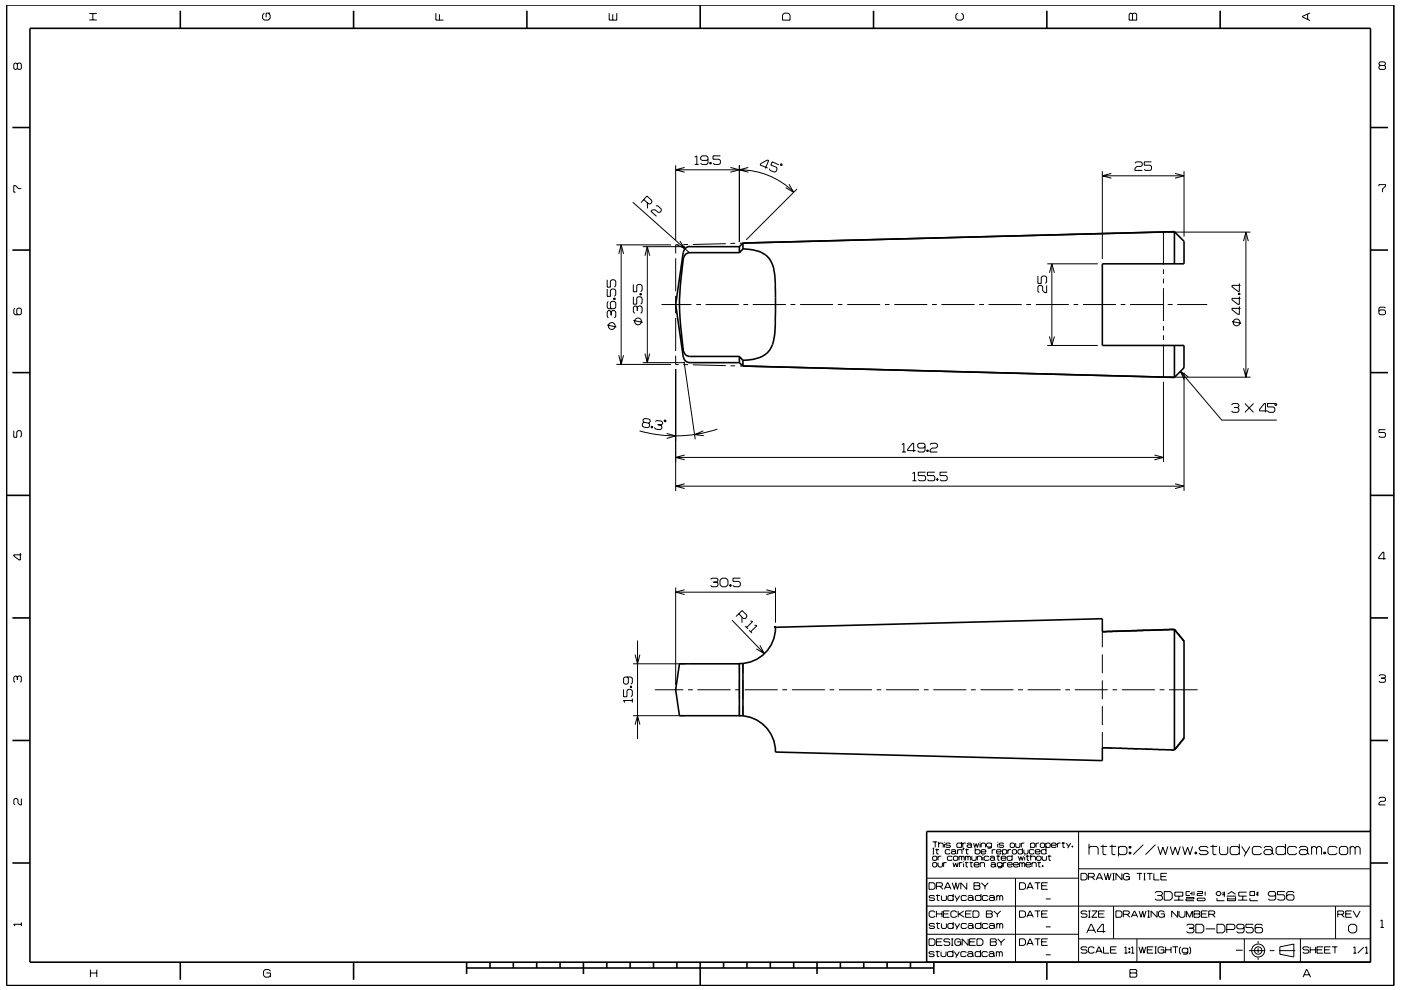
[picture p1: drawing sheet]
<svg xmlns="http://www.w3.org/2000/svg" width="297mm" height="210mm" viewBox="0 0 297 210" stroke-linecap="round" stroke-linejoin="round" font-family="sans-serif">
<g fill="none" stroke="#000" stroke-width=".21">
<path d="M3.7 13.6l-.3-.2h-.2l-.3 .2v.9l.3 .2 .5-.2M3.7 13.6l.2-.2h.4l.2 .2v.9l-.2 .2h-.4l-.2-.2M3.7 13.6v.9M18.9 4.2h1.6M18.9 2.9h1.6M19.7 2.9v1.3M56 2.8l-.3 .4v.7l.3 .4h.9l.4-.4v-.7l-.4-.4M57.3 2.8h-.9v.9M92.4 2.8v1.5h1.6M93.2 3v1.3M129.2 2.8v1.5h1.6v-1.5M129.9 3v1.3"/>
<path d="M166.3 2.8h.8l.4 .4v1.1h-1.6v-1.1zM203 2.8l-.4 .4v.7l.4 .4h.9l.4-.4v-.7l-.4-.4M239.6 2.8h.3l.2 .2 .3-.2h.3l.3 .2v1.3h-1.6v-1.3zM240.1 3v1.3M277.2 3v1.1M277.7 2.7l-1.6 .8v.1l1.6 .8M292.6 13.9l-.2-.3v-.2l.2-.3h.9l.2 .3v.2l-.2 .3M292.6 13.9l-.2 .2v.4l.2 .2h.9l.2-.2v-.4l-.2-.2M292.6 13.9h.9M143.3 35v16M143.3 36h13.5M145.2 35.5l-1.9 .5 1.9 .5"/>
<path d="M147.3 33.4l.4-.3v1.8M147.3 34.9h.8M150.1 33.8l-.3 .2h-1l-.3-.2v-.4l.3-.3h1l.3 .3v1.2l-.3 .3h-1l-.3-.3M150.5 34.5h.3v.3h-.3zM150.6 34.5v.3M152.7 33.1h-1.5v.7h1.2l.3 .2v.6l-.3 .3h-.9l-.3-.3M154.9 35.5l1.9 .5-1.9 .5M156.8 35v16.3M156.8 36a16.3 16.3 0 0 1 11.5 4.8M158.7 35.5l-1.9 .5 1.9 .5M162.8 35.6l-1.6-.6 .1-.3 1.4-.8 .3 .1-.7 1.7M165.1 35l-1.4-.7-.3 .7 1.2 .5 .2 .3-.3 .6-.3 .1-.9-.4-.2-.3"/>
<path d="M165.5 34.8h.3v.3h-.3zM167.3 39.1l1 1.7-1.7-1M233.7 36.3v18.6M233.7 37.3h17.3M235.6 36.8l-1.9 .5 1.9 .5M240.6 34.6l.3-.3h1l.3 .3v.4l-.3 .3h-.9l-.4 .4v.4h1.6M244.1 34.3h-1.5v.7h1.3l.2 .3v.6l-.2 .2h-1l-.3-.2M249.1 36.8l1.9 .5-1.9 .5M251 36.3v13.9M292.4 39.5v-.3h1.3v.3l-.6 .6v.7M4.5 40h-.6l-.6-.6h-.4v1.4h.4M128.7 59.3v1.6h.7v-1.3l.3-.3h.6l.3 .3v1l-.3 .3"/>
<path d="M130.7 51.9h11.6M131.2 53.8l.5-1.9 .5 1.9M131.7 51.9v25.4M134.2 42.9l12.1 10.8M136.3 52.3h8.9M136.5 42.3l1 1 .4-.1 .3-.3v-.4l-1-.9-1.3 1.4M136.7 54.2l.5-1.9 .6 1.9M137.2 43l.1 1.2M137.2 52.3v24.6M139.1 43.7l.3-.1 .8 .7v.4l-.3 .3h-.4l-.6-.5h-.6l-.3 .3 1.2 1.1M143.3 54.8v7M143.9 51.9h-.6v1.9"/>
<path d="M144.1 51.1l1.1 1.6-1.8-.8M145.9 51.9h-1M153.9 51.7l-7 .2M155.9 51.6h-1M157.5 51.6h-.6M169 40.1l-10.8 10.8M220.1 58.5v1.6h.7v-1.3l.3-.3h.5l.3 .3v1l-.3 .3M222 56h10.7M222.5 57.9l.5-1.9 .6 1.9M223 56v17.3M246.7 49.2v6.9M246.7 57.1v1"/>
<path d="M246.7 59.1v1M247.7 49.2h17.4M263.7 51.1l.5-1.9 .5 1.9M264.2 49.2v30.8M3.2 65.4l-.3 .2v.9l.3 .3h1.1l.2-.3v-.9l-.2-.2h-.5l-.2 .2v.9l.2 .3M128.7 61.3v1.6h.7v-1.3l.3-.3h.6l.2 .3v1l-.2 .3M128.7 69l2 .3M129 63.9l-.3 .3v1l.3 .3h1.3l.3-.3v-1l-.3-.3h-.6l-.3 .3v1l.3 .3M129.6 66.2l-.3-.3h-.3l-.3 .3v.9l.3 .3M129.6 66.2l.2-.3h.5l.3 .3v.9l-.3 .3M129.6 66.2v.7M130.1 63.2h.3v.3h-.3z"/>
<path d="M130.1 63.4h.3M130.7 77.3h11.6M131.2 75.3l.5 2 .5-2M134.3 68l2 .4M134.3 60.3v1.6h.7v-1.3l.3-.3h.5l.3 .3v1l-.3 .3M134.3 62.9v1.6h.7v-1.3l.3-.3h.5l.3 .3v1l-.3 .3M135.1 65.2l-.3-.3h-.2l-.3 .3v1l.3 .3M135.1 65.2l.3-.3h.4l.3 .3v1l-.3 .3M135.1 65.2v.7M135.7 62.3h.3v.3h-.3zM135.7 62.4h.3M136.3 76.9h8.9"/>
<path d="M136.7 75l.5 1.9 .5-1.9M140.3 64.6h6.3M143.3 75.4v1.9h.6M143.3 62.8v3.7M143.3 67.4v7.1M143.3 78.3v25.8M144.9 77.3h1M145 76.7l2.4 16.5M146.9 77.4l7 .2M147.6 64.6h1M149.6 64.6h7M154.9 77.6h1"/>
<path d="M156.9 77.6h.6M157.6 64.6h1M159.6 64.6h7M167.6 64.6h1M169.6 64.6h7M177.6 64.6h1M179.6 64.6h7M187.6 64.6h1M189.6 64.6h7M197.6 64.6h1M199.6 64.6h7M207.6 64.6h1"/>
<path d="M209.6 64.6h7M217.6 64.6h1M219.6 64.6h7M221.9 60.5v1.6h-.4l-.4-.5v-.8l-.3-.3h-.5l-.2 .3v1l.2 .3M222 73.3h10.7M222.5 71.4l.5 1.9 .6-1.9M227.6 64.6h1M229.6 64.6h7M237.6 64.6h1M239.6 64.6h7M246.7 61.1v7M246.7 69.1v1"/>
<path d="M246.7 71.1v1M246.7 73.1v6.9M247.6 64.6h1M249.6 64.6h6.3M250.3 78.8l8.7 10.3h11.7M251 79v25.1M251.9 79.9l-1.6-1.1 .8 1.8M261.2 68.2l1.9 .4M261.9 67.7l-.1 .1M262.6 62.2h.3v.3h-.3zM262.6 62.4h.3M262.8 60.1v1.7h-.3l-1.3-1v-.3h1.8"/>
<path d="M262.8 62.9v1.7h-.3l-1.3-1v-.3h1.8M262.8 65v1.7h-.3l-1.3-1v-.3h1.8M263.6 78.1l.6 1.9 .5-1.9M293.7 65.4l-.2-.3h-.9l-.2 .3v1.1l.2 .3h.9l.2-.3v-.5l-.2-.3h-.9l-.2 .3M2.9 91.3v1.4h.7v-1.1l.2-.3h.5l.2 .3v.9l-.2 .2M136.5 89.6l-.2-.3 .1-.3 .3-.2 1 .1 .2 .3-.1 .3-.3 .2M136.5 89.6l1 .1M136.5 89.6l-.3 .2-.1 .4 .3 .4 1 .1 .3-.2 .1-.4-.3-.4M138.1 90.4l.3 .1-.1 .3-.3-.1zM138.2 90.4v.3M138.9 89.4l.4-.2 .9 .1 .3 .4v.3l-.4 .2M139.4 90.1l.7 .1"/>
<path d="M140.1 90.2l.2 .3v.4l-.3 .2-1-.1-.3-.3M140.8 89.2l.3-.1 .1 .3h-.3zM141.3 91.9l1.9 .6-1.9 .5M143.3 97h103.4M145.2 96.5l-1.9 .5 1.9 .5M149.1 91.4l-1.8 .8 1.9 .2M152.1 91a28.1 28.1 0 0 1-16.5 .4M191.2 94.3l.4-.3v1.9M191.2 95.9h.9M194.1 95.6h-1.7v-.3l1.1-1.3h.2v1.9M196.1 94.7l-.3 .3h-1l-.2-.3v-.4l.2-.3h1l.3 .3v1.3l-.3 .3h-1l-.2-.3M196.5 95.5h.3v.3h-.3z"/>
<path d="M196.6 95.5v.3M197.2 94.3l.2-.3h1.1l.3 .3v.4l-.3 .3h-.9l-.4 .5v.4h1.6M244.8 96.5l1.9 .5-1.9 .5M246.7 81v17M247.7 80h17.4M261.1 85.9l.3-.3h1l.3 .3v.3l-.3 .2M261.7 86.4h.7M262.4 86.4l.3 .3v.5l-.3 .3h-1l-.3-.3M263.9 85.6l1.9 1.9M265.8 85.6l-1.9 1.9M270.3 85.6h-1.6v.7h1.3l.3 .3v.6l-.3 .3h-1l-.3-.3h-1.7v-.3l1.1-1.3h.2v1.9M270.4 85.6l.3 .1-.2 .3-.2-.1z"/>
<path d="M293.7 91.1h-1.3v.6h1.1l.2 .3v.5l-.2 .2h-.9l-.2-.2M4.3 117.3v1.5h-.2l-1.2-.9v-.2h1.6M143.3 103.1h107.7M145.2 102.6l-1.9 .5 1.9 .5M193.5 100.4l.4-.2v1.8M193.5 102h.8M196.3 100.2h-1.6v.7h1.3l.3 .2v.6l-.3 .3h-1l-.3-.3M198.2 100.2h-1.6v.7h1.4l.2 .2v.6l-.2 .3h-1.1l-.3-.3M198.6 101.6h.3v.2h-.3zM198.7 101.6v.2M200.8 100.2h-1.5v.7h1.3l.2 .2v.6l-.2 .3h-1l-.3-.3M249.1 102.6l1.9 .5-1.9 .5"/>
<path d="M293.8 118.5h-1.5v-.3l.9-1.1h.2v1.6M134.7 138.8l.5 2 .5-2M135.2 135.8v21M143.3 124.6v20.7M143.3 125.6h21.1M145.2 125.1l-1.9 .5 1.9 .5M150.7 122.9l.3-.3h1l.2 .3v.3l-.2 .3M151.3 123.5h.7M152 123.5l.2 .2v.5l-.2 .3h-1l-.3-.3M152.7 123.1l.4-.5h.8l.4 .5v.9l-.4 .5h-.8l-.4-.5zM154.7 124h.3v.3h-.3zM154.9 124v.3"/>
<path d="M155.2 131.5l6.8 7.1M156.6 130.2l1 1h.4l.3-.3v-.4l-1-1-1.3 1.3M157 122.6h-1.6v.7h1.3l.3 .3v.6l-.3 .2h-1l-.3-.2M157.3 130.9v1.2M158 132.8l.6 .6M158.8 133.7l.6 .6M159.1 131.7l.5 .1-1.3 1.3M160 132.6l.5 .1-1.3 1.3M161.1 136.9l.9 1.7-1.6-1M162.5 125.1l1.9 .5-1.9 .5M164.4 124.6v7.5M233.7 134v3.3"/>
<path d="M233.7 138.8v4M249 133.5v2.9M249 137.9v4M3.7 143.6l-.3-.2h-.2l-.3 .2v.9l.3 .2M3.7 143.6l.2-.2h.4l.2 .2v.9l-.2 .2M3.7 143.6v.6M132.2 146.2v1.6h.7v-1.3l.3-.3h.6l.3 .3v1l-.3 .3M132.9 143.6l.3 .2v1.1l-.3 .2h-.4l-.3-.2v-1.1l.3-.2h1.3l.3 .2v1.1l-.3 .2M133.6 145.5h.3v.3h-.3zM133.6 145.7h.3M134.1 148.6h-1.9l.3 .4M134.1 148.2v.8"/>
<path d="M134.2 151.8h11M134.2 140.8h11M134.7 153.7l.5-1.9 .5 1.9M138.9 146.3h6M145.9 146.3h1M147.9 146.3h7M155.9 146.3h1M156.8 140.8v2M156.8 144.3v4M156.8 149.8v2M157.5 140.8v1.9M157.5 144.3v4"/>
<path d="M157.5 149.8v2M157.9 146.3h7M165.9 146.3h1M167.9 146.3h7M175.9 146.3h1M177.9 146.3h7M185.9 146.3h1M187.9 146.3h7M195.9 146.3h1M197.9 146.3h7M205.9 146.3h1M207.9 146.3h7"/>
<path d="M215.9 146.3h1M217.9 146.3h7M225.9 146.3h1M227.9 146.3h7M233.7 144.3v4M233.7 149.8v4M233.7 155.3v3.3l2.1 .1M235.9 146.3h1M237.2 158.7l4 .1M237.9 146.3h6.9M242.7 158.9l4 .1M245.9 146.3h1"/>
<path d="M247.9 146.3h6M248.2 159l.8 .1M249 143.4v5.8M249 150.7v4M249 156.2v2.9M292.4 143.4l.2-.3h.9l.2 .3v.2l-.2 .2M292.9 143.8h.6M293.5 143.8l.2 .3v.4l-.2 .2h-.9l-.2-.2M4.5 169.4v1.3h-.3l-.4-.4v-.7l-.2-.2h-.4l-.3 .2v.9l.3 .2M197.7 178.6h1M197.7 179.9h.4M197.9 179.9v1.2"/>
<path d="M198.3 178.6v1.1M198.6 180v1.1h.4M199 179l.2-.2h.6l.2 .2v.7M199 178.6v1.1M200.2 178.6v.1M200.2 179v.7M201.5 179l-.2-.2h-.6l-.2 .3 .2 .2h.6l.2 .3-.2 .1h-.6l-.2-.1M203.9 179l-.2-.2h-.7l-.1 .2v.6l.1 .1h.7l.2-.1M203.9 178.6v1.1M204.1 178.8v.9M204.2 179.9h.2l-.2 .4zM204.3 179.9l-.1 .4"/>
<path d="M204.8 178.8h-.5l-.2 .2M204.9 180v1.1h.4M205 179l.2-.2h.6l.2 .2v.6M206 179.4l-.2-.2h-.6l-.2 .2 .2 .3h.6l.2-.1M206 179.6l.1 .1M206.4 178.8l.3 .9 .3-.8 .2 .8 .3-.9M206.8 179.9v1.2M207.8 178.6v.1M207.8 179v.7M208 179l.2-.2h.5l.3 .2v.7M208 178.8v.9M210.2 179l-.2-.2h-.6l-.2 .2v.4l.2 .3h.6l.2-.3"/>
<path d="M210.2 178.8v.9l-.2 .2h-.6M211.5 178.6v.1M211.5 179v.7M212.8 179l-.2-.2h-.6l-.2 .3 .2 .2h.6l.2 .3-.2 .1h-.6l-.2-.1M214.3 178.8h.6l.2 .2v.6l-.2 .1h-.6l-.1-.1v-.6zM215.3 178.8v.8l.2 .1h.6l.1-.1v-.8M216.5 178.8v.9M216.8 179.9v1.2M217.2 178.8h-.5l-.2 .2M218.5 179l.2-.2h.5l.2 .2v.6l-.2 .1h-.5l-.2-.1M218.5 178.8v1.1M219.7 178.8v.9"/>
<path d="M220.3 178.8h-.5l-.1 .2M220.6 179l.2-.2h.5l.2 .2v.6l-.2 .1h-.5l-.2-.1zM221.7 179l.3-.2h.5l.2 .2v.6l-.2 .1h-.5l-.3-.1M221.7 178.8v1.1M221.8 179.9v1.2M222.9 179.3h1l-.1-.5h-.7l-.2 .2v.6l.2 .1h.7l.1-.1M224.2 178.8v.9M224.8 178.8h-.4l-.2 .2M225.1 178.8h.7M225.4 178.6v1.1h.4M226.1 178.8l.5 .8M227 178.8l-.6 1.1"/>
<path d="M227.3 179.4h.2v.3h-.2zM227.4 179.4v.3M228.7 176.4v27.7M230.9 179.9l.3-.4h1.3l.3 .4v1.4M230.9 179v2.3M233.3 179.5h1.4M233.8 179.2v1.9l.2 .2h.6M235.2 179.5h1.4M235.8 179.2v1.9l.2 .2h.5M237.1 179.9l.4-.4h1l.4 .4v1l-.4 .4h-1l-.4-.4M237.1 179.5v2.1M239.4 179.5h.4v.4h-.4z"/>
<path d="M239.6 179.5v.4M242.4 179.2l-2.1 2.1M245 179.2l-2.1 2.1M245.5 179.5l.5 1.8 .5-1.6 .6 1.6 .5-1.8M248.1 179.5l.5 1.8 .6-1.6 .5 1.6 .5-1.8M250.7 179.5l.5 1.8 .6-1.6 .5 1.6 .6-1.8M256.2 179.9l-.4-.4h-1.2l-.4 .4 .4 .5h1.2l.4 .5-.4 .4h-1.2l-.4-.4M256.6 179.5h1.5M257.2 179.2v1.9l.1 .2h.6M258.6 179.5v1.4l.3 .4h1.1l.3-.4v-1.4M262.8 179.9l-.4-.4h-1.2l-.4 .4v1l.4 .4h1.2l.4-.4M262.8 179v2.3"/>
<path d="M263.3 179.5l.9 1.4M265 179.5l-1.2 2.1M267.5 179.9l-.4-.4h-1.2l-.4 .4v1l.4 .4h1.2l.4-.4M268 179.9l.3-.4h1.1l.3 .4v1M272.5 179.9l-.3-.4h-1.3l-.3 .4v1l.3 .4h1.3l.3-.4M272.5 179v2.3M274.9 179.9l-.3-.4h-1.2l-.4 .4v1l.4 .4h1.2l.3-.4M275.5 179.9l.3-.4h1.1l.3 .4v1M278.1 179.9l.3-.4h.4l.3 .4M278.1 179.5v1.8M279.1 179.9l.4-.4h.3l.4 .4v1.4M279.1 179.9v1.4"/>
<path d="M283.5 179.9l-.4-.4h-1.2l-.3 .4v1l.3 .4h1.2l.4-.4M284 179.9l.3-.4h1.1l.3 .4v1l-.3 .4h-1.1l-.3-.4zM286.3 179.9l.3-.4h.3l.4 .4M286.3 179.5v1.8M287.3 179.9l.4-.4h.3l.4 .4v1.4M287.3 179.9v1.4M292.4 169.4l.2-.3h.9l.2 .3v.3l-.2 .3h-.8l-.3 .3v.4h1.3M4.5 195.7v.7M4.5 196h-1.6l.3 .4M196.5 198.2h32.2M196.5 192.2h94.1M196.6 186.3h32.1"/>
<path d="M197 199.1h.9l.3 .4v.7l-.3 .3h-.9zM197 187.2h.9l.3 .4v.7l-.3 .3h-.9zM197.7 181.1h.4M197.7 181.8l.2-.2h.6l.1 .2v.5l-.1 .2h-.6l-.2-.2zM197.7 183.1l.2-.1h.6l.1 .1v.6l-.1 .2h-.6l-.2-.2zM198.2 190.2l-.2-.3h-.8l-.2 .3 .2 .3h.8l.2 .3-.2 .2h-.8l-.2-.2M198.2 196.1l-.2-.2h-.8l-.2 .2 .2 .3h.8l.2 .2-.2 .3h-.8l-.2-.2M198.2 193.5l-.2-.3h-.7l-.3 .3v.8l.3 .3h.7l.2-.3M198.3 180.2h.8M198.5 189.9h.8M198.5 195.9h.8M198.5 188h1.1l.2-.2v-.4l-.2-.2h-1.1v1.4"/>
<path d="M198.5 199.8h1.1M198.5 193.2v1.4M198.5 193.8h1.2M198.7 189.7v1.2l.5 .1M198.7 195.7v1.1l.5 .1M198.9 183v.7l.2 .2h.5l.2-.2v-.7M198.9 181.6v.9M199.3 188l.6 .6M199.6 181.6h-.5l-.2 .2M199.6 189.9v.9l.2 .2h.6l.3-.2v-.9M199.6 195.9v.8l.2 .2h.6l.3-.2v-.8M199.7 193.2v1.4"/>
<path d="M199.8 199.1h-1.3v1.4h1.3M200 193.8h1.1M200.1 183v.9M200.2 188.6l.7-1.4h.1l.6 1.4M200.4 188.2h1M200.7 183h-.5l-.1 .1M201.3 193.2h-1.3v1.4h1.3M201.4 199.3l-.2-.2h-.9l-.2 .5 .2 .2h.9l.2 .2v.3l-.2 .2h-.9l-.2-.2M201.4 180.4l-.1-.2h-.7l-.2 .2v.5l.2 .2h.7l.1-.2M201.7 180.4l.2-.2h.5l.2 .2v.5M201.7 199.1h.4M201.9 199.1v1.4"/>
<path d="M201.9 187.2l.5 1.4 .2-1.4 .4 1.4 .4-1.4M201.9 181.8l-.2-.2h-.7l-.1 .2v.5l.1 .2h.7l.2-.2M202.1 183l.2 .9 .3-.9 .3 .9 .3-.9M202.1 190.2l-.2-.3h-.7l-.2 .3v.6l.2 .2h.7l.2-.2M202.1 196.1l-.2-.2h-.7l-.2 .2v.6l.2 .2h.7l.2-.2M202.1 189.6v1.4M202.1 195.6v1.3M202.1 181.8l.2-.2h.6l.2 .2v.5l-.2 .2h-.6l-.2-.2zM202.4 189.9l.5 .9M202.4 195.9l.5 .8M202.6 180.8l-.2-.2h-.5l-.2 .2 .2 .3h.5l.2-.2M202.6 180.9l.2 .2"/>
<path d="M202.9 193.5l-.3-.3h-.7l-.3 .3v.8l.3 .3h.7l.3-.3M202.9 199.8h.8v.7M203 180.4l.2-.2h.6l.2 .2v.7M203 180.2v.9M203.2 193.2v1.4M203.3 181.8l.2-.2 .4 .2M203.3 181.6v.9M203.4 193.8l1 .8M203.4 183v.9M203.5 189.9l-.8 1.3M203.5 195.9l-.8 1.2M203.7 199.5l-.3-.4h-.7l-.3 .4v.7l.3 .3h.7l.3-.3"/>
<path d="M203.9 181.8v.7M203.9 181.8l.1-.2 .4 .2v.7M204 183h-.4l-.2 .1M204.3 182.7v.2M204.3 183.1v.8M204.3 193.2l-1.1 .8M204.6 183h.7M204.7 180.2h.7M204.7 181.6v.9M204.7 181.8l.1-.2 .4 .2M204.7 193.8h1.1M204.8 182.8v1l.4 .1"/>
<path d="M204.9 190.2l-.2-.3h-.7l-.2 .3v.6l.2 .2h.7l.2-.2M204.9 196.1l-.2-.2h-.7l-.2 .2v.6l.2 .2h.7l.2-.2M205 187.2v1.4l-1.3-1.4v1.4M205.2 190.2l.2-.3h.7l.2 .3v.6M205.2 196.1l.2-.2h.7l.2 .2v.6M205.2 181.8v.7M205.2 181.8l.2-.2 .4 .2v.7M205.3 199.1v1.4l-1.3-1.4v1.4M205.6 183h.7M205.6 199.8h1M205.9 182.8v1l.3 .1M206 193.2h-1.3v1.4h1.3"/>
<path d="M206 181.6v.7l.2 .2h.6l.2-.2v-.7M206.3 193.2h1l.3 .3v.8l-.3 .3h-1zM206.3 190.6l-.2-.2h-.7l-.2 .2 .2 .4h.7l.2-.2M206.3 196.5l-.2-.2h-.7l-.2 .2 .2 .4h.7l.2-.2M206.3 190.8l.2 .2M206.3 196.7l.2 .2M206.5 187.2h1.1l.2 .2-.2 .5 .2 .2v.3l-.2 .2h-1.1zM206.5 187.9h1.1M206.5 183.4h1.1l-.2-.4h-.7l-.2 .1v.6l.2 .2h.7l.2-.2M206.8 180.4l.1-.2h.7l.2 .2v.5l-.2 .2h-.7l-.1-.2M206.8 199.1h-1.2v1.4h1.2M207.1 199.1h1l.3 .4v.7l-.3 .3h-1z"/>
<path d="M207.2 181.8l.2-.2h.5l.2 .2v.7M207.2 181.6v.9M207.8 183.1l.2-.1h.6l.1 .1v.8M207.8 183v.9M208 190.2l-.2-.3h-.8l-.2 .3v.6l.2 .2h.8l.2-.2M208 196.1l-.2-.2h-.8l-.2 .2v.6l.2 .2h.8l.2-.2M208 189.6v1.4M208 195.6v1.3M208 180.7h1v-.3l-.2-.2h-.6l-.2 .2v.5l.2 .2h.6l.2-.2M208.1 187.2l.7 .8M208.4 181.3v.2M208.4 181.8v.7"/>
<path d="M208.8 188v.6M209.1 193.2h1.1l.2 .2-.2 .4 .2 .2v.3l-.2 .3h-1.1zM209.1 193.8h1.1M209.5 190.2l-.3-.3h-.7l-.2 .3v.6l.2 .2h.7l.3-.2M209.5 196.1l-.3-.2h-.7l-.2 .2v.6l.2 .2h.7l.3-.2M209.5 187.2l-.7 .8M209.7 181.8l-.2-.2h-.7l-.1 .2v.5l.1 .2h.7l.2-.2M209.7 190.2l.3-.3h.6l.2 .3v.6M209.7 196.1l.3-.2h.6l.2 .2v.6M209.9 181.8l.2-.2h.5l.3 .2v.5M210 199.1h1l.2 .2-.2 .5 .2 .2v.3l-.2 .2h-1zM210 199.8h1"/>
<path d="M210.1 183.1l.2-.1h.5l.2 .1v.6M210.4 180.2v.9M210.7 193.2l.8 .7M210.8 190.6l-.2-.2h-.6l-.3 .2v.2l.3 .2h.6l.2-.2M210.8 196.5l-.2-.2h-.6l-.3 .2v.2l.3 .2h.6l.2-.2M210.8 190.8l.2 .2M210.8 196.7l.2 .2M210.9 182.2l-.3-.3h-.5l-.2 .3 .2 .3h.5l.3-.2M210.9 182.3l.1 .2M211 183.5l-.2-.2h-.5l-.2 .2 .2 .4h.5l.2-.2M211 183.7l.2 .2M211 180.2h-.4l-.2 .2"/>
<path d="M211.3 181.6h.7M211.3 180.7h1l-.2-.5h-.6l-.2 .2v.5l.2 .2h.6l.2-.2M211.3 190.2l.2-.3 .5 .3M211.3 189.9v1.1M211.3 195.9v1M211.3 196.1l.2-.2 .5 .2M211.5 193.9v.7M211.5 199.1l.8 .8M211.6 181.4v1l.3 .1M212 190.2l.2-.3 .4 .3v.8M212 190.2v.8M212 196.1v.8"/>
<path d="M212 196.1l.2-.2 .4 .2v.8M212.2 193.2l-.7 .7M212.3 182h1v-.2l-.2-.2h-.6l-.2 .2v.5l.2 .2h.6l.2-.2M212.3 199.9v.6M212.5 183.1l-.2-.1h-.7l-.2 .1v.5l.2 .2h.7l.2-.2M212.5 183v.9l-.2 .2h-.7M212.6 180.4l.1-.2h.6l.1 .2v.5l-.1 .2h-.6l-.1-.2M212.6 180.2v1.1M212.7 183v.9M213 199.1l-.7 .8M213.4 183h-.5l-.2 .1M213.6 183.4h1l-.1-.4h-.7l-.2 .1v.6l.2 .2h.7l.1-.2"/>
<path d="M213.7 180.2v.9M214.4 180.2h-.5l-.2 .2M214.6 181.8l-.2-.2h-.7l-.2 .2v.5l.2 .2h.7l.2-.2M214.6 181.3v1.2M214.6 180.4l.2-.2h.5l.2 .2v.5l-.2 .2h-.5l-.2-.2zM214.9 183.4h1l-.2-.4h-.6l-.2 .1v.6l.2 .2h.6l.2-.2M215.3 186.3v17.8M215.9 181.6l.3 .9 .2-.8 .3 .8 .3-.9M216.2 183v.9M216.2 183.1l.2-.1 .3 .1M216.2 199.1h.9l.3 .4v.7l-.3 .3h-.9zM216.2 187.2h.9l.3 .4v.7l-.3 .3h-.9z"/>
<path d="M216.2 193.2h.9l.3 .3v.8l-.3 .3h-.9zM216.7 183.1l.2-.1 .4 .1v.8M216.7 183.1v.8M216.8 180.4l-.2-.2h-.6l-.2 .2v.5l.2 .2h.6l.2-.2M217.1 180.2v.7l.2 .2h.5l.2-.2v-.7M217.3 181.3v.2M217.3 181.8v.7M217.5 183.4h1l-.1-.4h-.7l-.2 .1v.6l.2 .2h.7l.1-.2M217.5 181.6h.8M217.7 194.6l.7-1.4 .7 1.4M217.7 188.6l.7-1.4 .7 1.4M217.8 181.4v1l.4 .1"/>
<path d="M217.9 194.1h1M217.9 188.2h1M218.5 181.8l.2-.2h.6l.2 .2v.7M218.5 181.3v1.2M218.8 183.1l.2-.1h.5l.2 .1v.8M218.8 183v.9M219.2 180.4l-.1-.2h-.7l-.2 .2v.5l.2 .2h.7l.1-.2M219.4 199.1h1.2M219.4 193.2h1.2M219.4 187.2h1.2M219.5 180.7h1l-.2-.5h-.6l-.2 .2v.5l.2 .2h.6l.2-.2M219.8 181.8l.2-.2h.5l.2 .2v.5l-.2 .2h-.5l-.2-.2z"/>
<path d="M220 183h.7M220 187.2v1.4M220 193.2v1.4M220 199.1v1.4M220.3 182.8v1l.3 .1M220.8 199.8h1.1M220.8 193.8h1.1M220.8 187.9h1.1M221 183.6h.1v.2h-.1zM221 181.6v.7l.1 .2h.6l.2-.2v-.7M221.1 183.6v.2M221.7 196.6h1.1"/>
<path d="M221.7 190.7h1.1M221.8 180.4l-.2-.2h-.6l-.2 .2v.5l.2 .2h.6l.2-.2M222.1 199.1h-1.3v1.4h1.3M222.1 187.2h-1.3v1.4h1.3M222.1 193.2h-1.3v1.4h1.3M222.1 181.6h.8M222.4 181.4v1l.4 .1M228.7 199.1h61.9M228.7 184.3h61.9M229.2 185.2h.9l.4 .4v.7l-.4 .3h-.9zM230.4 197.9l.9-1.9h.1l.9 1.9M230.5 193.4l-.2-.2h-.9l-.2 .2 .2 .4h.9l.2 .2v.3l-.2 .3h-.9l-.2-.3"/>
<path d="M230.7 197.3h1.3M230.8 186h1l.2-.2v-.3l-.2-.3h-1v1.4M230.8 193.2h.4M230.8 194.6h.4M231 193.2v1.4M231.5 186l.6 .6M231.5 193.2h1.1l-1.1 1.4h1.1M232.4 186.6l.6-1.4h.2l.6 1.4M232.6 186.2h1M232.9 193.8h1.1M234.1 185.2l.4 1.4 .4-1.4 .3 1.4 .4-1.4M234.2 193.2h-1.3v1.4h1.3"/>
<path d="M234.4 197.6h-1.7v-.3l.9-1.3h.3v1.9M235.9 185.2h.4M235.9 186.6h.4M236.1 185.2v1.4M236.1 192.2v6.9M236.6 193.2h1l.3 .3v.8l-.3 .3h-1zM237.9 185.2v1.4l-1.3-1.4v1.4M238.2 193.9h1l.2-.2v-.3l-.2-.2h-1v1.4M238.7 185.9h.7v.7M238.9 193.9l.7 .7M239.4 180.8h.4v.3h-.4zM239.4 185.6l-.3-.4h-.6l-.3 .4v.7l.3 .3h.6l.3-.3"/>
<path d="M239.6 180.8v.3M239.9 194.6l.6-1.4 .7 1.4M240.1 194.1h.9M241 185.2h1.1M241 199.1v5M241.5 193.2l.4 1.4 .4-1.4 .3 1.4 .4-1.4M241.6 185.2v1.4M242.5 185.2h.4M242.5 186.6h.4M242.7 185.2v1.4M243.2 185.2h1.1M243.3 193.2h.5"/>
<path d="M243.3 194.6h.5M243.5 193.2v1.4M243.8 185.2v1.4M244.6 185.2v1.4h1.2M244.9 189.4l.3-.3h1l.3 .3v.2l-.3 .3M245.3 193.2v1.4l-1.2-1.4v1.4M245.4 189.9h.8M246.1 193.8h.8v.8M246.1 185.9h1.1M246.2 189.9l.3 .3v.5l-.3 .2h-1l-.3-.2M246.8 189.1h1.3l.4 .4v1l-.4 .4h-1.3zM246.9 193.5l-.4-.3h-.6l-.3 .3v.8l.3 .3h.6l.4-.3"/>
<path d="M247.4 185.2h-1.3v1.4h1.3M248.9 190.9h2M249.1 189.2h1.7v.9h-1.7zM249.7 193.2v1.4l-1.3-1.4v1.4M249.9 190.1v.8M250 193.2v1.1l.3 .3h.6l.3-.3v-1.1M251.5 190.4h1.6v.3h-1.6v.3h1.6M251.5 194.6v-1.4l.7 1.4 .6-1.4v1.4M251.6 196.3l.3-.3h1l.3 .3v.3l-.3 .3M252.1 196.9h.8M252.3 189.1h-.8v.8h.8M252.3 189.5h.4"/>
<path d="M252.7 189.1v.8M252.9 196.9l.3 .2v.5l-.3 .3h-1l-.3-.3M253.1 193.2h1.1l.2 .2-.2 .4 .2 .3v.2l-.2 .3h-1.1zM253.1 193.8h1.1M253.2 189.1v.8M253.4 180.8h.3v.3h-.3zM253.5 196h1.3l.4 .5v.9l-.4 .5h-1.3zM253.5 180.8v.3M253.8 189.1h1.2v.4h-1.2v.4h1.2M254 190.5h1.4l.1 .4-.1 .1h-1.4l-.2-.1zM254.7 193.8h1.1M255.5 189.1v.8"/>
<path d="M255.6 197h2M256 193.2h-1.3v1.4h1.3M256.3 193.9h1l.3-.2v-.3l-.3-.2h-1v1.4M257 193.9l.6 .7M258 196h1.3l.4 .5v.9l-.4 .5h-1.3zM258 190.5v.5h1.6M258.1 189.1h.5l.3 .3v.2l-.3 .3h-.5l-.2-.3v-.2zM259.1 189.4h.5M259.1 189.8h.5M259.6 189.1v1.1M260.1 190.1h2M260.1 197.1h1.4l.3-.2v-.6l-.3-.3h-1.4v1.9"/>
<path d="M260.3 190.7h1.7M260.3 190.4v.6h1.7v-.6M260.3 189.6l.8-.5 .9 .5M262.5 190.9h2M263.5 190.1v.8M263.8 196.7l-.3 .3h-1l-.3-.3v-.4l.3-.3h1l.3 .3v1.3l-.3 .3h-1l-.3-.3M263.8 199.1v5M264.3 189.2h-1.7v.9h1.7M265 189.1h1v.8h-1zM265 190.5v.5h1.7M265.7 196h-1.5v.7h1.2l.3 .3v.6l-.3 .3h-.9l-.3-.3M266.3 189.4h.4"/>
<path d="M266.3 189.8h.4M266.7 189.1v1M266.7 199.6v.5M267.7 196.3l-.3-.3h-1l-.3 .3v1.3l.3 .3h1l.3-.3v-.6l-.3-.3h-1l-.3 .3M269.7 180.6l-.3-.4h-1.1l-.3 .4v.3l.3 .4h1.1l.3-.4M269.7 180.9l.4 .4M270.5 189.8l-.3 .3h-1l-.3-.3v-.4l.3-.3h1l.3 .3v1.3l-.3 .2h-1l-.3-.2M272.4 189.1h-1.6v.7h1.3l.3 .3v.6l-.3 .2h-1l-.3-.2M274.4 189.4l-.3-.3h-1l-.3 .3v1.3l.3 .2h1l.3-.2v-.6l-.3-.3h-1l-.3 .3M275.7 199.1v5M277.2 180.6l-.3-.4h-1.1l-.3 .4v.3l.3 .4h1.1l.3-.4M277.2 180.9l.4 .4"/>
<path d="M280.7 180.8h.3v.3h-.3zM280.9 180.8v.3M283.2 192.2v6.9M283.6 193.9h1.1l.2-.2v-.3l-.2-.2h-1.1v1.4M284.4 193.9l.6 .7M285.3 193.8h1.1M285.9 196.5l.5-.5h.8l.5 .5v.9l-.5 .5h-.8l-.5-.5zM286.6 193.2h-1.3v1.4h1.3M286.9 193.2l.8 1.4 .7-1.4M292.7 195.4l.3-.3v1.6M292.7 196.7h.7M19.2 206.4h1.3"/>
<path d="M19.2 205.7v1.6M20.5 205.7v1.6M56.5 206.4h.9v.9M57.4 206l-.4-.4h-.8l-.3 .4v.9l.3 .4h.8l.4-.4M198.1 202l-.2-.2h-.8l-.2 .2 .2 .3h.8l.2 .3-.2 .3h-.8l-.2-.2M198.4 201.8h.8M198.7 201.6v1.2l.4 .1M199.5 201.8v.9l.2 .2h.7l.2-.2v-.9M201.7 200.5h.4M202.1 202l-.3-.2h-.7l-.2 .2v.7l.2 .2h.7l.3-.2M202.1 201.5v1.4M202.3 201.8l.6 .9"/>
<path d="M203.4 201.8l-.8 1.3M204.9 202l-.3-.2h-.7l-.2 .2v.7l.2 .2h.7l.3-.2M205.1 202.1l.3-.3h.6l.2 .3v.6M206.2 202.5l-.2-.2h-.6l-.3 .2v.2l.3 .2h.6l.2-.2M206.2 202.7l.3 .2M207.9 202.1l-.2-.3h-.7l-.2 .3v.6l.2 .2h.7l.2-.2M207.9 201.5v1.4M209.4 202.1l-.2-.3h-.8l-.2 .3v.6l.2 .2h.8l.2-.2M209.7 202.1l.2-.3h.6l.2 .3v.6M210.7 202.5l-.2-.2h-.6l-.2 .2 .2 .4h.6l.2-.2M210.7 202.7l.2 .2M211.2 201.8v1.1"/>
<path d="M211.2 202.1l.2-.3 .5 .3M211.9 202.1l.2-.3 .4 .3v.8M211.9 202.1v.8M217.7 200.5l.7-1.4 .7 1.4M217.9 200.1h1M221.7 202.5h1.1M230.5 201l-.2-.2h-.9l-.2 .4 .2 .3h.9l.2 .2v.3l-.2 .2h-.9l-.2-.2M232 201.1l-.3-.3h-.6l-.3 .3v.8l.3 .3h.6l.3-.3M232.3 202.2l.7-1.4 .7 1.4M232.5 201.8h1M234 200.8v1.4h1.2M235.5 201.5h1"/>
<path d="M236.7 200.8h-1.2v1.4h1.2M238.4 202.2h.7M238.4 201l.3-.2v1.4M239.3 201.1h.3v.2h-.3zM239.3 201.9h.3v.2h-.3zM239.4 201.1v.2M239.4 201.9v.2M239.6 205.6h1.2l.2 .3-.2 .5 .2 .2v.4l-.2 .3h-1.2zM239.6 206.4h1.2M239.9 202.2h.6M239.9 201l.3-.2v1.4M241.5 200.8l.4 1.4 .3-1.4 .3 1.4 .4-1.4"/>
<path d="M243.2 201.5h1.1M244.5 200.8h-1.3v1.4h1.3M244.8 200.8h.4M244.8 202.2h.4M245 200.8v1.4M246.1 201.5h.7v.7M246.8 201.1l-.3-.3h-.6l-.4 .3v.8l.4 .3h.6l.3-.3M247.1 201.5h1.2M247.1 200.8v1.4M248.3 200.8v1.4M248.6 200.8h1.2M249.2 200.8v1.4"/>
<path d="M250.4 200.8a1.09 1.09 0 0 0 0 1.6M251.8 201.3l-.2-.2h-.7l-.2 .2v.6l.2 .2h.7l.2-.2M251.8 201.1v1.1l-.2 .2h-.7M252.1 200.8a1.1 1.1 0 0 1 0 1.6M262 201.5h1.5M264.8 201.6h3.4M266.7 201.1v1M266.7 203.1v.5M269.2 201.6h1M271.2 201.6h3.4M274.3 203l-2.9-.6v-1.6l2.9-.6v2.8M276.3 207.3l.7-1.6h.1l.8 1.6"/>
<path d="M276.5 206.8h1.1M277.5 201l-.2-.2h-.9l-.2 .4 .2 .3h.9l.2 .2v.3l-.2 .2h-.9l-.2-.2M277.8 201.5h1.1M277.8 200.8v1.4M278.9 200.8v1.4M279.2 201.5h1.1M280.5 200.8h-1.3v1.4h1.3M280.8 201.5h1.1M282.1 200.8h-1.3v1.4h1.3M282.4 200.8h1.1M283 200.8v1.4M286.9 202.2h.7"/>
<path d="M286.9 201l.4-.2v1.4M289.1 200.9l-1.2 1.3M289.4 202.2h.7M289.4 201l.4-.2v1.4"/>
<circle cx="129.7" cy="69.1" r=".73"/>
<circle cx="135.3" cy="68.2" r=".72"/>
<circle cx="262.2" cy="68.4" r=".73"/>
<circle cx="266.8" cy="201.6" r="1.38"/>
<circle cx="266.8" cy="201.6" r=".79"/>
</g>
<g fill="none" stroke="#000" stroke-width=".34">
<path d="M1.4 1.1h294.1v207.9h-294.1zM6.4 6h284.2v198.1h-284.3zM38.2 2.3v3.7M75 2.3v3.7M111.7 2.3v3.7M148.5 1.1v4.9M185.2 2.3v3.7M222 2.3v3.7M258.7 2.3v3.7M2.6 27h3.7M290.6 27h3.7M2.6 53h3.7"/>
<path d="M144.9 54.9a55.8 55.8 0 0 0 .2 19.9l.7 .7M144.9 53.5l-1.6 11.1 1.6 11.1M146.3 52.3a1.36 1.36 0 0 0-1.4 1.2M146.3 52.3h10.5M156.8 53.6h-10.5a1.44 1.44 0 0 0-1.4 1.3M156.8 52.3v1.3M157.5 52.8a7.3 7.3 0 0 1 5.3 1.7 7.9 7.9 0 0 1 1.6 5.6v6a21.2 21.2 0 0 1-.6 7 5 5 0 0 1-4.6 3.2l-1.7 .1M157.5 52.8l-.7 .8M157.5 51.6v1.2M157.5 51.6l-.7 .7M249 49.1l-91.5 2.5M249 49.1v6.9"/>
<path d="M249 49.1l2 2.1M251 51.2v4.8h-17.3v17.3h17.3v4.7l-2 2M290.6 53h3.7M2.6 79h3.7M144.9 75.7a1.37 1.37 0 0 0 1.4 1.2h10.5M145.8 75.5l.5 .1h10.5M156.8 75.6l.7 .8M156.8 75.6v1.3M156.8 76.9l.7 .7M157.5 77.6l91.5 2.4M157.5 76.4v1.2M249 73.3v6.7"/>
<path d="M290.6 79h3.7M1.4 105.1h4.9M290.6 105.1h4.9M2.6 131.1h3.7M249 133.5l-15.3 .5v-2.8l-69.3 1.8a7.7 7.7 0 0 1-7.7 7.8h.1M249 133.5l2.1 2.5zM249 133.5v25.6M251 136v20.5M290.6 131.1h3.7M2.6 157.1h3.7M144.1 140.8h12.7v11h-12.7l-.8-5.5zM156.8 151.8h-.1a7.6 7.6 0 0 1 7.7 7.7l69.3 1.8v-2.7l15.3 .5"/>
<path d="M157.5 140.8v11M251.1 156.5l-2.1 2.6zM290.6 157.1h3.7M290.6 176.4h-94.1v27.7M2.6 183h3.7M290.6 183h3.7M38.2 204.1v3.7M75 204.1v3.7M98.9 205.3h99.1M98.9 204.1v2.5M103.9 204.1v1.2M108.8 204.1v1.2"/>
<path d="M113.8 204.1v1.2M118.7 204.1v1.2M123.7 204.1v2.5M128.6 204.1v1.2M133.6 204.1v1.2M138.6 204.1v1.2M143.5 204.1v1.2M148.5 204.1v4.9M153.4 204.1v1.2M158.4 204.1v1.2M163.3 204.1v1.2M168.3 204.1v1.2"/>
<path d="M173.2 204.1v2.5M178.2 204.1v1.2M183.1 204.1v1.2M188.1 204.1v1.2M193 204.1v1.2M198 204.1v2.5M222 204.1v3.7M258.7 204.1v3.7"/>
</g>
<path d="M164.2 132.9h.4v.4h-.4z" fill-rule="evenodd" fill="#000"/>
</svg>
